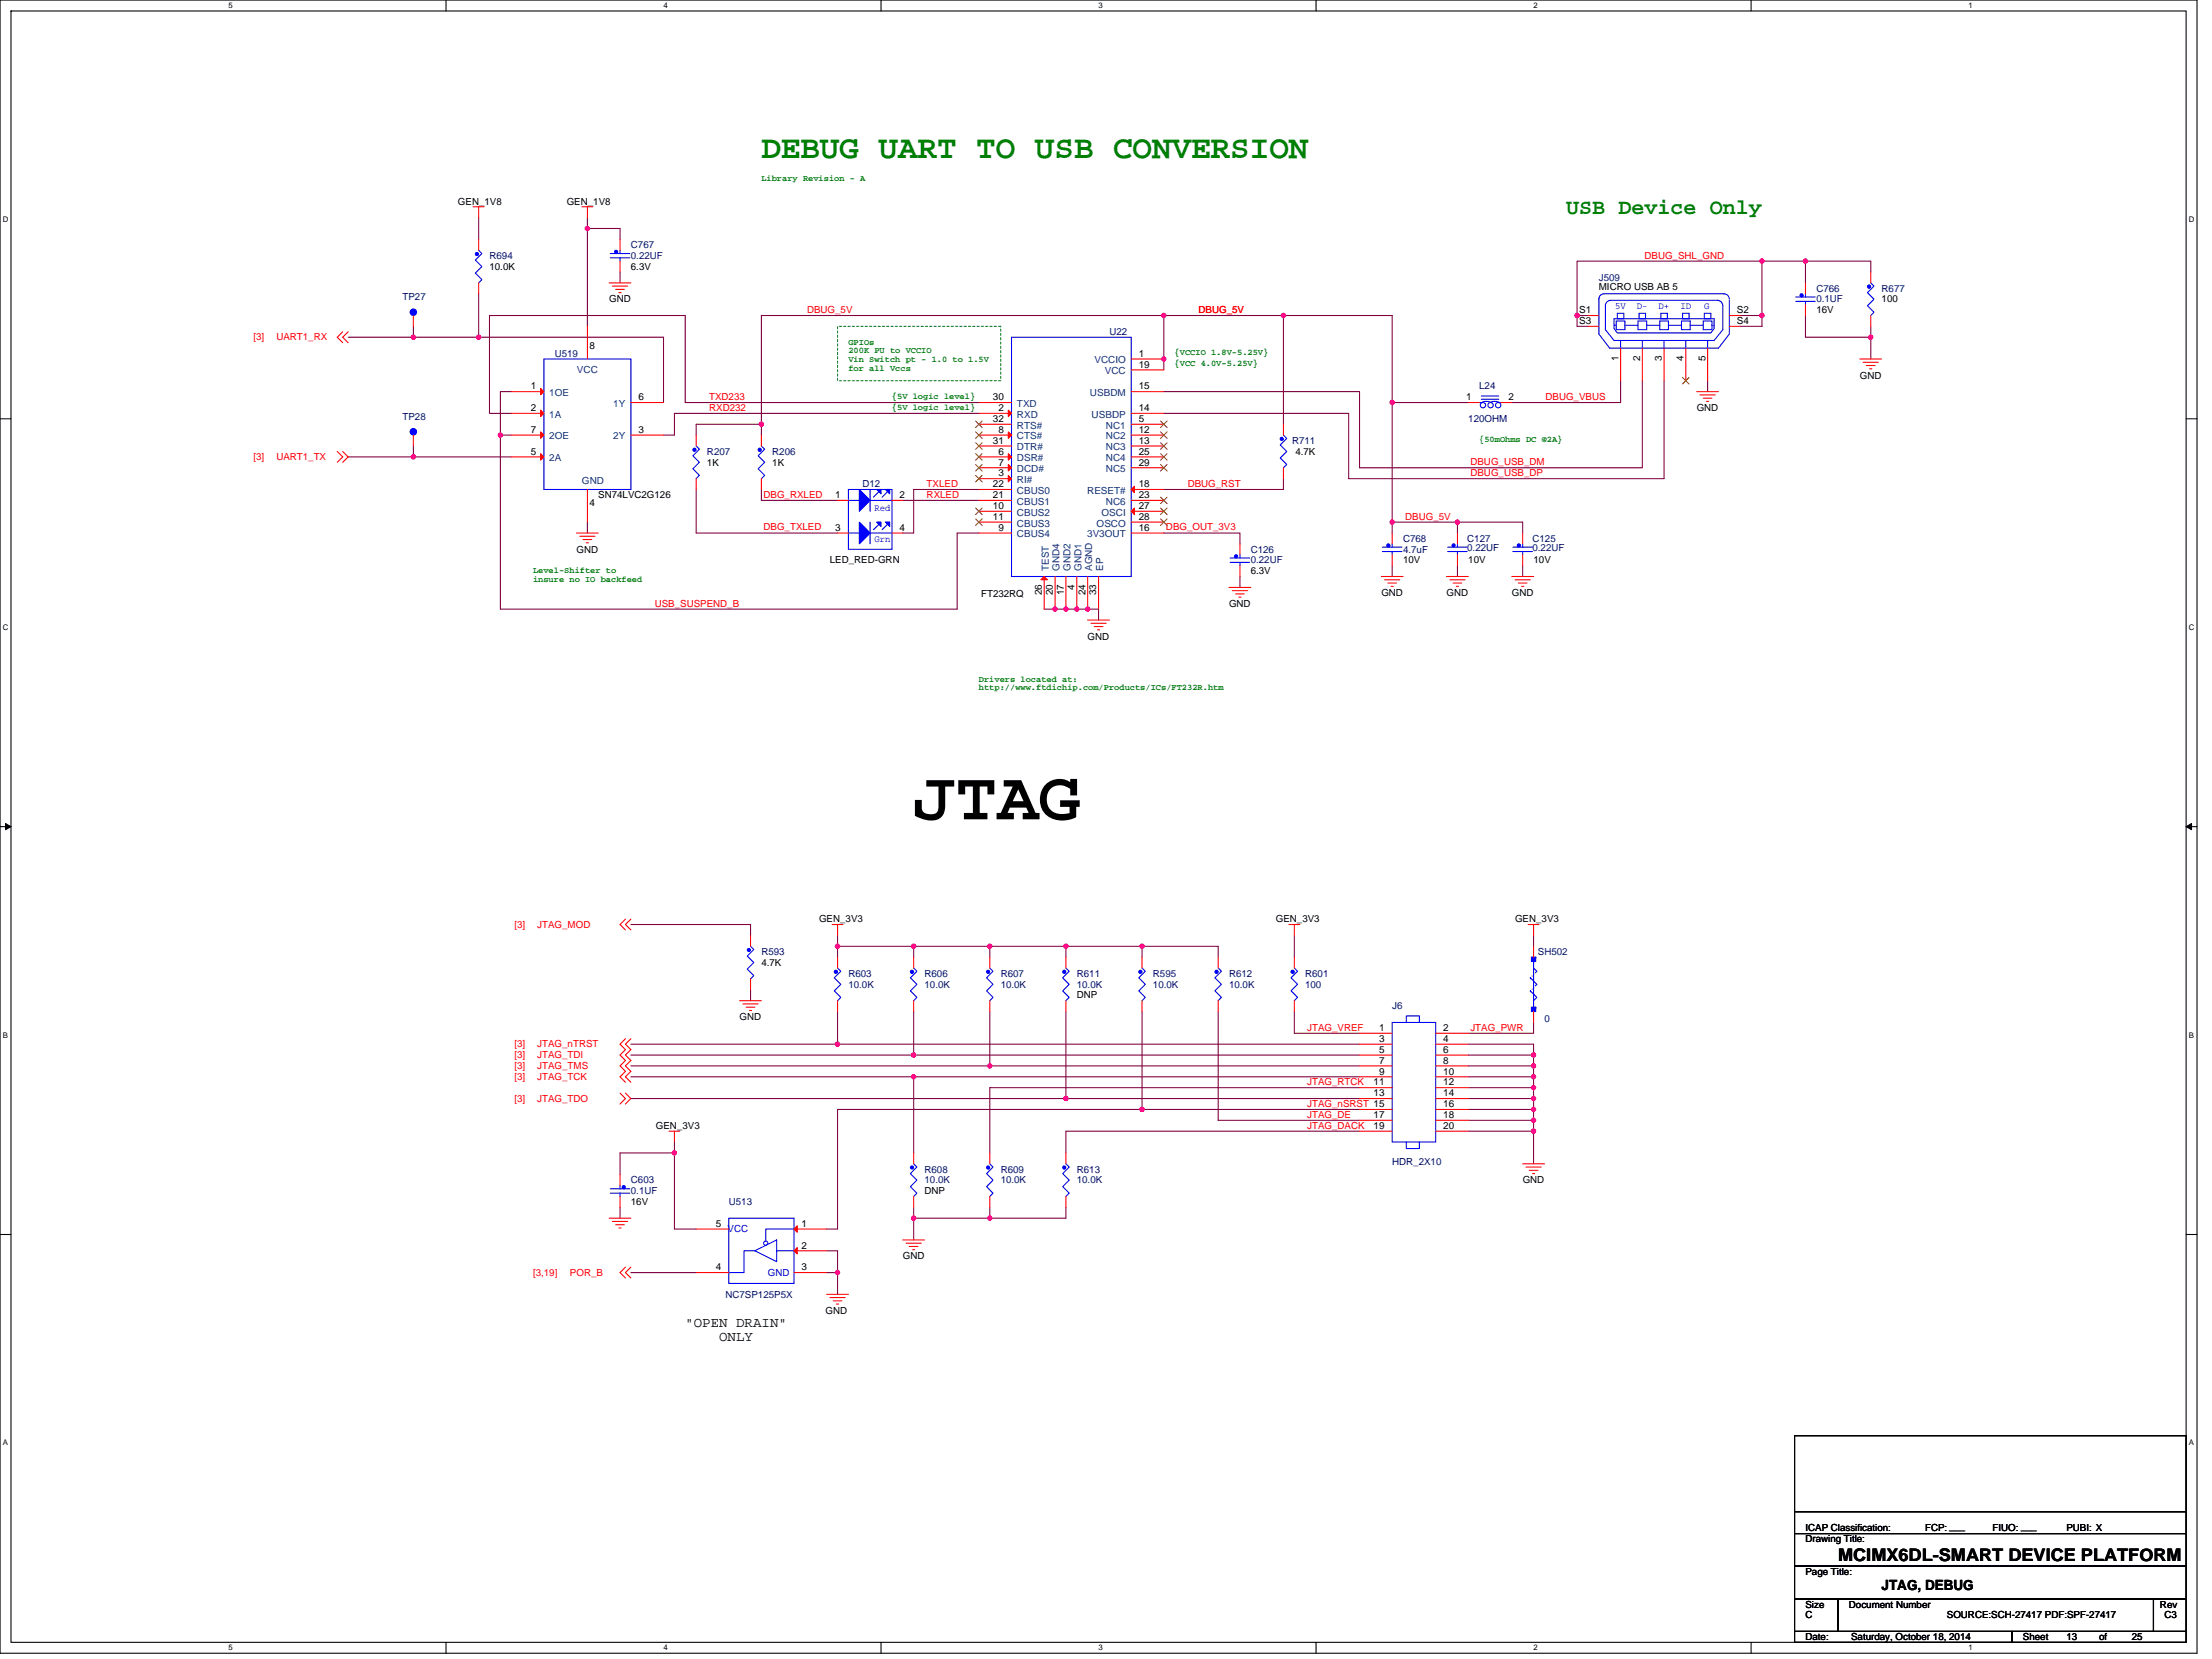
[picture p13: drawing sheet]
<svg xmlns="http://www.w3.org/2000/svg" width="610mm" height="457mm" viewBox="0 0 610 457" stroke-linecap="round" stroke-linejoin="round" font-family="sans-serif">
<defs><g id="words">
<text font-size="19.2" x="251.8" y="225.8">JTAG</text>
<text font-size="9" fill="#008000" x="209.8" y="43.5">DEBUG UART TO USB CONVERSION</text>
<text font-size="6" fill="#008000" x="431.6" y="59">USB Device Only</text>
<text font-size="4.8" x="506.6" y="430.1">MCIMX6DL-SMART DEVICE PLATFORM</text>
<g font-size="3.9">
<text x="188.8" y="365.8">&quot;OPEN DRAIN&quot;</text>
<text x="198.2" y="369.7">ONLY</text>
<text x="518.5" y="438.2">JTAG, DEBUG</text>
</g>
<g font-size="2.7">
<text x="126.2" y="56.4">GEN_1V8</text>
<text x="156.2" y="56.4">GEN_1V8</text>
<text x="134.9" y="74.4">10.0K</text>
<text x="173.9" y="74.4">6.3V</text>
<text x="167.9" y="83.4">GND</text>
<text x="440.6" y="80.1">MICRO USB AB 5</text>
<text x="518.5" y="83.4">100</text>
<text x="435.2" y="86.3">S1</text>
<text x="435.2" y="89.3">S3</text>
<text x="478.7" y="86.3">S2</text>
<text x="478.7" y="89.3">S4</text>
<text x="500.6" y="86.3">16V</text>
<text x="162.5" y="96.2">8</text>
<text x="313.8" y="101.3">19</text>
<text x="313.8" y="98.3">1</text>
<text x="446" y="99.6" transform="rotate(-90 446 99.6)">1</text>
<text x="452" y="99.6" transform="rotate(-90 452 99.6)">2</text>
<text x="458" y="99.6" transform="rotate(-90 458 99.6)">3</text>
<text x="464" y="99.6" transform="rotate(-90 464 99.6)">4</text>
<text x="470" y="99.6" transform="rotate(-90 470 99.6)">5</text>
<text x="146.3" y="107.3">1</text>
<text x="313.8" y="107.3">15</text>
<text x="512.6" y="104.3">GND</text>
<text x="146.3" y="113.3">2</text>
<text x="176" y="110.3">6</text>
<text x="273.6" y="110.3">30</text>
<text x="275.1" y="113.3">2</text>
<text x="313.8" y="113.3">14</text>
<text x="404" y="110.3">1</text>
<text x="415.7" y="110.3">2</text>
<text x="467.6" y="113.3">GND</text>
<text x="146.3" y="119.3">7</text>
<text x="176" y="119.3">3</text>
<text x="273.6" y="116.3">32</text>
<text x="275.1" y="119.3">8</text>
<text x="313.8" y="119.3">12</text>
<text x="313.8" y="116.3">5</text>
<text x="146.3" y="125.3">5</text>
<text x="273.6" y="122.3">31</text>
<text x="275.1" y="125.3">6</text>
<text x="313.8" y="125.3">25</text>
<text x="313.8" y="122.3">13</text>
<text x="357" y="125.3">4.7K</text>
<text x="194.8" y="128.3">1K</text>
<text x="212.8" y="128.3">1K</text>
<text x="275.1" y="131.3">3</text>
<text x="275.1" y="128.3">7</text>
<text x="313.8" y="128.3">29</text>
<text x="164.9" y="137.3">SN74LVC2G126</text>
<text x="230.2" y="137.3">1</text>
<text x="247.9" y="137.3">2</text>
<text x="273.6" y="137.3">21</text>
<text x="273.6" y="134.3">22</text>
<text x="313.8" y="137.3">23</text>
<text x="313.8" y="134.3">18</text>
<text x="162.5" y="139.4">4</text>
<text x="273.6" y="143.3">11</text>
<text x="273.6" y="140.3">10</text>
<text x="313.8" y="140.3">27</text>
<text x="313.8" y="143.3">28</text>
<text x="230.2" y="146.3">3</text>
<text x="247.9" y="146.3">4</text>
<text x="275.1" y="146.3">9</text>
<text x="313.8" y="146.3">16</text>
<text x="158.9" y="152.3">GND</text>
<text x="228.7" y="155.3">LED_RED-GRN</text>
<text x="386.7" y="155.3">10V</text>
<text x="404.6" y="155.3">10V</text>
<text x="422.6" y="155.3">10V</text>
<text x="344.7" y="158.3">6.3V</text>
<text x="270.4" y="164.6">FT232RQ</text>
<text x="287.1" y="164" transform="rotate(-90 287.1 164)">26</text>
<text x="290.2" y="164" transform="rotate(-90 290.2 164)">20</text>
<text x="293.1" y="164" transform="rotate(-90 293.1 164)">17</text>
<text x="296.1" y="162.5" transform="rotate(-90 296.1 162.5)">4</text>
<text x="299.1" y="164" transform="rotate(-90 299.1 164)">24</text>
<text x="302.1" y="164" transform="rotate(-90 302.1 164)">33</text>
<text x="338.7" y="167.3">GND</text>
<text x="380.7" y="164.3">GND</text>
<text x="398.7" y="164.3">GND</text>
<text x="416.6" y="164.3">GND</text>
<text x="299.7" y="176.3">GND</text>
<text x="225.7" y="254.2">GEN_3V3</text>
<text x="351.6" y="254.2">GEN_3V3</text>
<text x="417.5" y="254.2">GEN_3V3</text>
<text x="209.8" y="266.2">4.7K</text>
<text x="296.8" y="275.2">DNP</text>
<text x="203.8" y="281.2">GND</text>
<text x="380" y="284.1">1</text>
<text x="380" y="287.1">3</text>
<text x="397.8" y="284.1">2</text>
<text x="397.8" y="287.1">4</text>
<text x="380" y="290.2">5</text>
<text x="380" y="293.1">7</text>
<text x="397.8" y="290.2">6</text>
<text x="397.8" y="293.1">8</text>
<text x="378.5" y="299.1">11</text>
<text x="380" y="296.1">9</text>
<text x="397.8" y="296.1">10</text>
<text x="397.8" y="299.1">12</text>
<text x="378.5" y="302.1">13</text>
<text x="397.8" y="302.1">14</text>
<text x="397.8" y="305.1">16</text>
<text x="180.8" y="311.1">GEN_3V3</text>
<text x="378.5" y="311.1">19</text>
<text x="378.5" y="308.1">17</text>
<text x="397.8" y="308.1">18</text>
<text x="397.8" y="311.1">20</text>
<text x="254.8" y="329.1">DNP</text>
<text x="419.6" y="326.1">GND</text>
<text x="173.9" y="332.1">16V</text>
<text x="197.2" y="338.1">5</text>
<text x="220.9" y="338.1">1</text>
<text x="220.9" y="344.1">2</text>
<text x="248.8" y="347.1">GND</text>
<text x="197.2" y="350.1">4</text>
<text x="220.9" y="350.1">3</text>
<text x="227.5" y="362.1">GND</text>
<text x="497.6" y="425">Drawing Title:</text>
<text x="497.6" y="422">ICAP Classification:</text>
<text x="530.5" y="422">FCP: ___</text>
<text x="549.1" y="422">FIUO: ___</text>
<text x="569.5" y="422">PUBI: X</text>
<text x="497.6" y="434">Page Title:</text>
<text x="497.6" y="443">Size</text>
<text x="509.5" y="443">Document Number</text>
<text x="595.3" y="443">Rev</text>
<text x="497.6" y="446">C</text>
<text x="536.5" y="446">SOURCE:SCH-27417 PDF:SPF-27417</text>
<text x="596.5" y="446">C3</text>
<text x="497.6" y="452">Date:</text>
<text x="510.2" y="452">Saturday, October 18, 2014</text>
<text x="557.5" y="452">Sheet</text>
<text x="569.5" y="452">13</text>
<text x="578.5" y="452">of</text>
<text x="587.5" y="452">25</text>
</g>
<g font-size="2.7" fill="#000080">
<text x="134.9" y="71.4">R694</text>
<text x="173.9" y="68.4">C767</text>
<text x="173.9" y="71.4">0.22UF</text>
<text x="440.6" y="77.3">J509</text>
<text x="110.9" y="82.7">TP27</text>
<text x="500.6" y="80.3">C766</text>
<text x="500.6" y="83.4">0.1UF</text>
<text x="518.5" y="80.3">R677</text>
<text x="305.8" y="92.3">U22</text>
<text x="152.9" y="98.3">U519</text>
<text x="407.6" y="107.3">L24</text>
<text x="110.9" y="115.7">TP28</text>
<text x="404.6" y="116.3">120OHM</text>
<text x="194.8" y="125.3">R207</text>
<text x="212.8" y="125.3">R206</text>
<text x="356.1" y="122.3">R711</text>
<text x="237.7" y="134.3">D12</text>
<text x="386.7" y="149.3">C768</text>
<text x="404.3" y="149.3">C127</text>
<text x="422.3" y="149.3">C125</text>
<text x="344.7" y="152.3">C126</text>
<text x="344.7" y="155.3">0.22UF</text>
<text x="386.7" y="152.3">4.7uF</text>
<text x="404.3" y="152">0.22UF</text>
<text x="422.3" y="152">0.22UF</text>
<text x="209.8" y="263.2">R593</text>
<text x="423.8" y="263.2">SH502</text>
<text x="233.8" y="269.2">R603</text>
<text x="254.8" y="269.2">R606</text>
<text x="275.8" y="269.2">R607</text>
<text x="296.8" y="269.2">R611</text>
<text x="317.7" y="269.2">R595</text>
<text x="338.7" y="269.2">R612</text>
<text x="359.7" y="269.2">R601</text>
<text x="233.8" y="272.2">10.0K</text>
<text x="254.8" y="272.2">10.0K</text>
<text x="275.8" y="272.2">10.0K</text>
<text x="296.8" y="272.2">10.0K</text>
<text x="317.7" y="272.2">10.0K</text>
<text x="338.7" y="272.2">10.0K</text>
<text x="359.7" y="272.2">100</text>
<text x="383.7" y="278.2">J6</text>
<text x="425.6" y="281.8">0</text>
<text x="254.8" y="323.1">R608</text>
<text x="275.8" y="323.1">R609</text>
<text x="296.8" y="323.1">R613</text>
<text x="383.7" y="321">HDR_2X10</text>
<text x="173.9" y="326.1">C603</text>
<text x="173.9" y="329.1">0.1UF</text>
<text x="254.8" y="326.1">10.0K</text>
<text x="275.8" y="326.1">10.0K</text>
<text x="296.8" y="326.1">10.0K</text>
<text x="200.9" y="332.1">U513</text>
<text x="199.9" y="357.6">NC7SP125P5X</text>
</g>
<g font-size="2.7" fill="#f00">
<text x="453.2" y="71.3">DBUG_SHL_GND</text>
<text x="222.4" y="86.3">DBUG_5V</text>
<text x="330.3" y="86.3">DBUG_5V</text>
<text x="69.9" y="93.8">[3]</text>
<text x="76.2" y="93.8">UART1_RX</text>
<text x="195.4" y="110.3">TXD233</text>
<text x="195.4" y="113.3">RXD232</text>
<text x="425.9" y="110.2">DBUG_VBUS</text>
<text x="69.9" y="126.8">[3]</text>
<text x="76.2" y="126.8">UART1_TX</text>
<text x="405.2" y="128.2">DBUG_USB_DM</text>
<text x="405.2" y="131.2">DBUG_USB_DP</text>
<text x="210.4" y="137.2">DBG_RXLED</text>
<text x="255.4" y="137.3">RXLED</text>
<text x="255.4" y="134.3">TXLED</text>
<text x="327.3" y="134.2">DBUG_RST</text>
<text x="387.3" y="143.2">DBUG_5V</text>
<text x="210.4" y="146.2">DBG_TXLED</text>
<text x="321.3" y="146.2">DBG_OUT_3V3</text>
<text x="180.4" y="167.2">USB_SUSPEND_B</text>
<text x="141.8" y="255.7">[3]</text>
<text x="148.1" y="255.7">JTAG_MOD</text>
<text x="360.3" y="284.1">JTAG_VREF</text>
<text x="405.2" y="284.1">JTAG_PWR</text>
<text x="141.8" y="288.6">[3]</text>
<text x="141.8" y="291.7">[3]</text>
<text x="148.1" y="288.6">JTAG_nTRST</text>
<text x="148.1" y="291.7">JTAG_TDI</text>
<text x="141.8" y="294.6">[3]</text>
<text x="141.8" y="297.6">[3]</text>
<text x="148.1" y="294.6">JTAG_TMS</text>
<text x="148.1" y="297.6">JTAG_TCK</text>
<text x="360.3" y="299">JTAG_RTCK</text>
<text x="141.8" y="303.6">[3]</text>
<text x="148.1" y="303.6">JTAG_TDO</text>
<text x="360.3" y="305.1">JTAG_nSRST 15</text>
<text x="360.3" y="308">JTAG_DE</text>
<text x="360.3" y="311">JTAG_DACK</text>
<text x="146.9" y="351.6">[3,19]</text>
<text x="157.1" y="351.6">POR_B</text>
</g>
<g font-size="2.7" fill="#00f">
<text x="445.1" y="85.2">5V</text>
<text x="451.1" y="85.2">D-</text>
<text x="457.1" y="85.2">D+</text>
<text x="463.1" y="85.2">ID</text>
<text x="469.7" y="85.2">G</text>
<text x="241" y="140.9">Red</text>
<text x="241" y="149.4">Grn</text>
<text x="200.5" y="339.6">VCC</text>
<text x="211.6" y="351.6">GND</text>
</g>
<g font-size="2.7" fill="#004080">
<text x="301.6" y="100.1">VCCIO</text>
<text x="159" y="102.8">VCC</text>
<text x="304.5" y="103.1">VCC</text>
<text x="151.4" y="109.1">1OE</text>
<text x="169" y="112.1">1Y</text>
<text x="280.3" y="112.1">TXD</text>
<text x="300.4" y="109.1">USBDM</text>
<text x="151.4" y="115.1">1A</text>
<text x="280.3" y="118.1">RTS#</text>
<text x="280.3" y="115.1">RXD</text>
<text x="300.8" y="115.1">USBDP</text>
<text x="304.8" y="118.1">NC1</text>
<text x="151.4" y="121.1">2OE</text>
<text x="169" y="121.1">2Y</text>
<text x="280.3" y="124.1">DTR#</text>
<text x="280.3" y="121.1">CTS#</text>
<text x="304.8" y="124.1">NC3</text>
<text x="304.8" y="121.1">NC2</text>
<text x="151.4" y="127.1">2A</text>
<text x="280.3" y="130.1">DCD#</text>
<text x="280.3" y="127.1">DSR#</text>
<text x="304.8" y="130.1">NC5</text>
<text x="304.8" y="127.1">NC4</text>
<text x="160.4" y="133.3">GND</text>
<text x="280.3" y="133.1">RI#</text>
<text x="280.3" y="136.1">CBUS0</text>
<text x="299.6" y="136.1">RESET#</text>
<text x="280.3" y="139.1">CBUS1</text>
<text x="280.3" y="142.1">CBUS2</text>
<text x="303.6" y="142.1">OSCI</text>
<text x="304.8" y="139.1">NC6</text>
<text x="280.3" y="148.1">CBUS4</text>
<text x="280.3" y="145.1">CBUS3</text>
<text x="299.6" y="148.1">3V3OUT</text>
<text x="302.2" y="145.1">OSCO</text>
<text x="289" y="157.4" transform="rotate(-90 289 157.4)">TEST</text>
<text x="292" y="157.4" transform="rotate(-90 292 157.4)">GND4</text>
<text x="295" y="157.4" transform="rotate(-90 295 157.4)">GND2</text>
<text x="298" y="157.4" transform="rotate(-90 298 157.4)">GND1</text>
<text x="301" y="157.4" transform="rotate(-90 301 157.4)">AGND</text>
<text x="304" y="157.4" transform="rotate(-90 304 157.4)">EP</text>
</g>
<g font-size="2.4" fill="#008000">
<text x="209.8" y="50">Library Revision - A</text>
<text x="233.8" y="95">GPIOs</text>
<text x="233.8" y="97.3">200K PU to VCCIO</text>
<text x="233.8" y="99.7">Vin Switch pt - 1.0 to 1.5V</text>
<text x="323.7" y="98">{VCCIO 1.8V-5.25V}</text>
<text x="323.7" y="100.9">{VCC 4.0V-5.25V}</text>
<text x="233.8" y="102.1">for all Vccs</text>
<text x="245.8" y="112.9">{5V logic level}</text>
<text x="245.8" y="109.9">{5V logic level}</text>
<text x="407.6" y="121.9">{50mOhms DC @2A}</text>
<text x="146.9" y="157.9">Level-Shifter to</text>
<text x="146.9" y="160.3">insure no IO backfeed</text>
<text x="269.8" y="187.9">Drivers located at:</text>
<text x="269.8" y="190.3">http://www.ftdichip.com/Products/ICs/FT232R.htm</text>
</g>
<g font-size="2.1">
<text x="63" y="2.3">5</text>
<text x="182.9" y="2.3">4</text>
<text x="302.7" y="2.3">3</text>
<text x="422.6" y="2.3">2</text>
<text x="542.5" y="2.3">1</text>
<text x=".8" y="61.2">D</text>
<text x="603.2" y="61.2">D</text>
<text x=".8" y="173.5">C</text>
<text x="603.2" y="173.5">C</text>
<text x=".8" y="285.9">B</text>
<text x="603.2" y="285.9">B</text>
<text x=".8" y="398.3">A</text>
<text x="603.2" y="398.3">A</text>
<text x="63" y="454.9">5</text>
<text x="182.9" y="454.9">4</text>
<text x="302.7" y="454.9">3</text>
<text x="422.6" y="454.9">2</text>
<text x="542.5" y="454.9">1</text>
</g>
</g></defs>
<path d="M0 0h605.5v455.6h-605.5zM3 3h599.5v449.6h-599.5z" fill="none" stroke="#000" stroke-width=".3"/>
<g fill="#fff">
<path d="M63 .3h1.2v2.4h-1.2z"/>
<path d="M63 452.9h1.2v2.4h-1.2z"/>
</g>
<path d="M122.9 0v3M122.9 452.6v3" fill="none" stroke="#000" stroke-width=".3"/>
<g fill="#fff">
<path d="M182.9 .3h1.1v2.4h-1.1z"/>
<path d="M182.9 452.9h1.1v2.4h-1.1z"/>
</g>
<path d="M242.8 0v3M242.8 452.6v3" fill="none" stroke="#000" stroke-width=".3"/>
<g fill="#fff">
<path d="M302.7 .3h1.2v2.4h-1.2z"/>
<path d="M302.7 452.9h1.2v2.4h-1.2z"/>
</g>
<path d="M362.7 0v3M362.7 452.6v3" fill="none" stroke="#000" stroke-width=".3"/>
<g fill="#fff">
<path d="M422.6 .3h1.2v2.4h-1.2z"/>
<path d="M422.6 452.9h1.2v2.4h-1.2z"/>
</g>
<path d="M482.6 0v3M482.6 452.6v3" fill="none" stroke="#000" stroke-width=".3"/>
<g fill="#fff">
<path d="M542.5 .3h1.2v2.4h-1.2z"/>
<path d="M542.5 452.9h1.2v2.4h-1.2z"/>
<path d="M.8 59.2h1.5v2.4h-1.5z"/>
<path d="M603.2 59.2h1.6v2.4h-1.6z"/>
<path d="M.8 171.6h1.5v2.4h-1.5z"/>
<path d="M603.2 171.6h1.6v2.4h-1.6z"/>
</g>
<path d="M0 115.4h3M602.5 115.4h3" fill="none" stroke="#000" stroke-width=".3"/>
<g fill="#fff">
<path d="M.8 284h1.4v2.4h-1.4z"/>
<path d="M603.2 284h1.4v2.4h-1.4z"/>
</g>
<path d="M0 227.8h3M602.5 227.8h3" fill="none" stroke="#000" stroke-width=".3"/>
<path d="M1.5 226.9l1.5 .9-1.5 .9zM602.5 227.8l1.5-.9v1.8z" fill="#000" stroke="#000" stroke-width=".28"/>
<g fill="#fff">
<path d="M.7 396.4h1.5v2.4h-1.5z"/>
<path d="M603.2 396.4h1.4v2.4h-1.4z"/>
</g>
<path d="M0 340.2h3M602.5 340.2h3M494.6 395.7h107.9v26.9h-107.9zM494.6 416.6h107.9M494.6 422.6h107.9v9h-107.9zM494.6 431.6h107.9v9h-107.9zM494.6 449.6h59.9v3h-59.9zM494.6 440.6h12v9h-12zM506.6 440.6h86.9v9h-86.9zM554.5 449.6h48v3h-48zM593.5 440.6h9v9h-9z" fill="none" stroke="#000" stroke-width=".3"/>
<path d="M230.8 89.9h45v15h-45z" fill="none" stroke="#008040" stroke-width=".3" stroke-dasharray=".6 .6"/>
<g fill="none" stroke="#800040" stroke-width=".3">
<path d="M131.9 60v6M161.9 60v3M161.9 63h9v3M161.9 63v26.9M170.9 75v3M485.6 72h-51v15M497.6 72h-12v15M497.6 72h18v3M497.6 72v6M95.9 92.9h18M113.9 92.9h18M113.9 89.9v3"/>
<path d="M131.9 81v11.9M131.9 92.9h51v18M320.7 87h33M320.7 87h-110.9v29.9M320.7 87v14.9M353.7 87h30v23.9M353.7 87v29.9M434.6 87v2.9h3M434.6 87h3M479.6 87h6M485.6 87v2.9h-6M497.6 87v5.9h18"/>
<path d="M515.6 92.9v6M515.6 89.9v3M137.9 119.9h3M137.9 119.9v48h125.9v-21h6M140.9 107.9h-3v12M209.8 116.9v3M209.8 116.9h-17.9v3M269.8 113.9h-83.9v6h-3M269.8 110.9h-81v-23.9h-53.9v26.9h6M383.7 110.9h20.9M383.7 110.9v33M446.6 104.9v6h-30"/>
<path d="M452.6 104.9v24h-77.9v-21h-54M458.6 104.9v27h-86.9v-18h-51M470.6 104.9v3M113.9 122.9v3h-18M113.9 125.9h27M191.9 134.9v12h38.9M209.8 134.9v3h21M248.8 137.9h21M269.8 134.9h-18v12h-3M353.7 131.9v3h-33M161.9 143.9v3M320.7 146.9h21v3"/>
<path d="M341.7 158.9v3M383.7 155.9v3M383.7 143.9v3M383.7 143.9h18M401.7 143.9h17.9v3M401.7 155.9v3M401.7 143.9v3M419.6 155.9v3M287.8 167.9h14.9v3M173.9 254.8h32.9v3M230.8 257.8v3M356.7 257.8v6"/>
<path d="M422.6 257.8v3M206.8 272.8v3M230.8 278.8v9M230.8 260.8v3M230.8 260.8h21M251.8 260.8h21M251.8 260.8v3M251.8 278.8v12M272.8 260.8v3M272.8 278.8v15M272.8 260.8h21M293.8 260.8v3"/>
<path d="M293.8 260.8h20.9M293.8 278.8v23.9M314.7 278.8v27h-83.9v32.9h-3M314.7 260.8v3M314.7 260.8h21v3M335.7 278.8v29.9h39M356.7 278.8v6h18M173.9 287.8h56.9M173.9 290.8h77.9M173.9 296.8h77.9v20.9M173.9 293.8h98.9M230.8 287.8h143.9"/>
<path d="M251.8 296.8h122.9M251.8 290.8h122.9M272.8 293.8h101.9M374.7 299.7h-101.9v18M404.6 287.8h18v3M404.6 290.8h18M404.6 293.8h18M404.6 296.8h18M404.6 299.7h18M422.6 293.8v3M422.6 299.7v3M422.6 281.8v3h-18"/>
<path d="M422.6 290.8v3M422.6 296.8v2.9M173.9 302.7h119.9M185.9 317.7v21h6M185.9 317.7h-15v6M185.9 314.7v3M293.8 302.7h80.9M314.7 305.8h60M374.7 311.7h-80.9v6M404.6 302.7h18M404.6 305.8h18M404.6 308.7h18"/>
<path d="M404.6 311.7h18M422.6 305.8v2.9M422.6 311.7v9M422.6 302.7v3.1M422.6 308.7v3M170.9 332.7v3M251.8 332.7v9M251.8 335.7h21M272.8 332.7v3M293.8 332.7v3h-21M173.9 350.7h18M227.8 350.7h3"/>
<path d="M227.8 344.7h3v6M230.8 350.7v6"/>
</g>
<g fill="#f0f" stroke="#f0f" stroke-width=".3">
<circle cx="353.7" cy="86.9" r=".59"/>
<circle cx="293.8" cy="167.9" r=".59"/>
<circle cx="290.7" cy="167.9" r=".59"/>
<circle cx="209.8" cy="116.9" r=".59"/>
<circle cx="320.7" cy="86.9" r=".59"/>
<circle cx="299.7" cy="167.9" r=".59"/>
<circle cx="296.7" cy="167.9" r=".59"/>
<circle cx="161.9" cy="63" r=".59"/>
<circle cx="131.9" cy="92.9" r=".59"/>
<circle cx="137.9" cy="119.9" r=".59"/>
<circle cx="320.7" cy="98.9" r=".59"/>
<circle cx="434.6" cy="86.9" r=".59"/>
<circle cx="113.9" cy="92.9" r=".59"/>
<circle cx="485.6" cy="86.9" r=".59"/>
<circle cx="401.6" cy="143.9" r=".59"/>
<circle cx="383.7" cy="143.9" r=".59"/>
<circle cx="383.7" cy="110.9" r=".59"/>
<circle cx="113.9" cy="125.9" r=".59"/>
<circle cx="515.5" cy="92.9" r=".59"/>
<circle cx="485.6" cy="71.9" r=".59"/>
<circle cx="497.5" cy="71.9" r=".59"/>
<circle cx="230.8" cy="260.8" r=".59"/>
<circle cx="272.8" cy="260.8" r=".59"/>
<circle cx="251.8" cy="260.8" r=".59"/>
<circle cx="230.8" cy="287.8" r=".59"/>
<circle cx="251.8" cy="290.7" r=".59"/>
<circle cx="272.8" cy="293.7" r=".59"/>
<circle cx="293.8" cy="302.7" r=".59"/>
<circle cx="272.8" cy="335.7" r=".59"/>
<circle cx="251.8" cy="335.7" r=".59"/>
<circle cx="230.8" cy="350.7" r=".59"/>
<circle cx="314.7" cy="260.8" r=".59"/>
<circle cx="293.7" cy="260.8" r=".59"/>
<circle cx="314.7" cy="305.7" r=".59"/>
<circle cx="251.8" cy="296.7" r=".59"/>
<circle cx="422.6" cy="311.7" r=".59"/>
<circle cx="185.8" cy="317.7" r=".59"/>
<circle cx="422.6" cy="290.7" r=".59"/>
<circle cx="422.6" cy="293.7" r=".59"/>
<circle cx="422.6" cy="296.7" r=".59"/>
<circle cx="422.6" cy="299.7" r=".59"/>
<circle cx="422.6" cy="302.7" r=".58"/>
<circle cx="422.6" cy="305.7" r=".59"/>
<circle cx="422.6" cy="308.7" r=".59"/>
</g>
<g fill="none" stroke="#f00" stroke-width=".3">
<path d="M130.4 57h3M131.9 57v3M160.4 57h3M161.9 57v3M131.9 66v3M131.9 78v3M167.9 78h6M168.8 78.8h4.2M169.7 79.8h2.4M170.9 66v3M170.9 72v3M497.6 78v3"/>
<path d="M515.6 75v3M94.4 91.4l-1.5 1.5 1.5 1.5M95.9 91.4l-1.5 1.5 1.5 1.5M113.9 87v2.9M161.9 89.9v9M170.6 80.6h.6M311.7 98.9h9M437.6 87h3M437.6 89.9h3M446.6 95.9v9M452.6 95.9v9M458.6 95.9v9"/>
<path d="M464.6 95.9v9M470.6 95.9v9M476.6 87h3M476.6 89.9h3M497.6 83.9v3.1M512.6 98.9h5.9M513.4 99.8h4.3M515.6 87v2.9M113.9 119.9v3M140.9 113.9h9M140.9 107.9h9M140.9 119.9h9"/>
<path d="M173.9 110.9h9M173.9 119.9h9M191.9 119.9v3M209.8 119.9v3M269.8 119.9h9M269.8 116.9h9M269.8 113.9h9M269.8 110.9h9M311.7 119.9h9M311.7 116.9h9M311.7 113.9h9M311.7 107.9h9"/>
<path d="M311.7 101.9h9M353.7 116.9v3M404.6 110.9h3M413.6 110.9h3M467.6 107.9h6M468.5 108.8h4.2M469.4 109.7h2.4M470.3 110.6h.6M514.4 100.7h2.3M515.2 101.6h.7M92.9 124.4l1.5 1.5-1.5 1.5M94.4 124.4l1.5 1.5-1.5 1.5"/>
<path d="M140.9 125.9h9M161.9 134.9v9M191.9 131.9v3M209.8 131.9v3M230.8 137.9h3M245.8 137.9h3M269.8 131.9h9M269.8 128.9h9M269.8 125.9h9M269.8 122.9h9M269.8 137.9h9M269.8 134.9h9"/>
<path d="M311.7 134.9h9M311.7 137.9h9M311.7 128.9h9M311.7 125.9h9M311.7 122.9h9M353.7 128.9v3M158.9 146.9h6M159.8 147.8h4.2M160.7 148.7h2.4M161.6 149.6h.6M230.8 146.9h3M245.8 146.9h3"/>
<path d="M269.8 146.9h9M269.8 143.9h9M269.8 140.9h9M287.8 158.9v9M290.8 158.9v9M293.8 158.9v9M296.8 158.9v9M299.7 158.9v9M302.7 158.9v9M311.7 146.9h9M311.7 140.9h9M311.7 143.9h9"/>
<path d="M341.7 149.9v3M341.7 155.9v3M380.7 158.9h6M381.6 159.8h4.2M383.7 146.9v3M383.7 152.9v3M398.7 158.9h5.9M399.6 159.8h4.2M401.7 146.9v3M401.7 152.9v3M416.6 158.9h6M417.5 159.8h4.2"/>
<path d="M419.6 146.9v3M419.6 152.9v3M299.7 170.9h6.1M300.7 171.8h4.1M301.5 172.7h2.5M302.5 173.6h.5M338.7 161.9h6M339.6 162.8h4.2M340.5 163.7h2.4M341.4 164.6h.6M382.5 160.7h2.4M383.4 161.6h.6"/>
<path d="M400.5 160.7h2.3M401.4 161.6h.6M418.4 160.7h2.4M419.3 161.6h.6M172.4 253.3l-1.5 1.5 1.5 1.5M173.9 253.3l-1.5 1.5 1.5 1.5M206.8 257.8v3M229.3 254.8h3M230.8 254.8v3M355.2 254.8h3M356.7 254.8v3M421.1 254.8h3"/>
<path d="M422.6 254.8v3M203.8 275.8h6M204.7 276.7h4.2M205.6 277.6h2.4M206.5 278.5h.6M206.8 269.8v3M230.8 263.8v3M230.8 275.8v3M251.8 263.8v3M251.8 275.8v3M272.8 263.8v3M272.8 275.8v3"/>
<path d="M293.8 263.8v3M293.8 275.8v3M314.7 263.8v3M314.7 275.8v3M335.7 263.8v3M335.7 275.8v3M356.7 263.8v3M356.7 275.8v3M422.6 260.8v3M422.6 278.8v3M172.4 286.3l-1.5 1.5 1.5 1.5-1.5 1.5 1.5 1.4-1.5 1.6 1.5 1.5-1.5 1.5 1.5 1.5M173.9 286.3l-1.5 1.5 1.5 1.5-1.5 1.5 1.5 1.4-1.5 1.6 1.5 1.5-1.5 1.5 1.5 1.5"/>
<path d="M374.7 284.8h9M374.7 290.8h9M374.7 293.8h9M374.7 296.8h9M374.7 299.7h9M374.7 287.8h9M395.7 284.8h8.9M395.7 287.8h8.9M395.7 290.8h8.9M395.7 293.8h8.9M395.7 296.8h8.9M395.7 299.7h8.9"/>
<path d="M170.9 301.2l1.5 1.5-1.5 1.5M172.4 301.2l1.5 1.5-1.5 1.5M184.4 311.7h2.9M185.9 311.7v3M251.8 317.7v3M272.8 317.7v3M293.8 317.7v3M374.7 302.7h9M374.7 305.8h9M374.7 311.7h9M374.7 308.7h9M395.7 302.7h8.9"/>
<path d="M395.7 305.8h8.9M395.7 308.7h8.9M395.7 311.7h8.9M167.9 335.7h6M168.8 336.6h4.2M169.7 337.5h2.4M170.6 338.4h.6M170.9 323.7v3M170.9 329.7v3M191.9 338.7h9M218.8 338.7h9M251.8 329.7v3"/>
<path d="M272.8 329.7v3M293.8 329.7v3M419.6 320.7h6M420.5 321.6h4.2M421.4 322.5h2.4M422.3 323.4h.6M172.4 349.2l-1.5 1.5 1.5 1.5M173.9 349.2l-1.5 1.5 1.5 1.5M191.9 350.7h9M218.8 344.7h9M218.8 350.7h9M227.8 356.7h6"/>
<path d="M228.7 357.6h4.2M229.6 358.5h2.4M230.5 359.4h.6M248.8 341.7h6M249.7 342.6h4.2M250.6 343.5h2.4M251.5 344.4h.6"/>
</g>
<g fill="#00f" stroke="#00f" stroke-width=".3">
<path d="M236.8 134.9l3 3-3 3z" fill-rule="evenodd"/>
<path d="M241.6 134.9h1.2v1.2z" fill-rule="evenodd"/>
<path d="M244 134.9h1.2v1.2z" fill-rule="evenodd"/>
<path d="M236.8 143.9l3 3-3 3z" fill-rule="evenodd"/>
<path d="M244 143.9h1.2v1.2z" fill-rule="evenodd"/>
<path d="M241.6 143.9h1.2v1.2z" fill-rule="evenodd"/>
<path d="M422 263.8v1.2h1.2v-1.2z" fill-rule="evenodd"/>
<path d="M422 277.6v1.2h1.2v-1.2z" fill-rule="evenodd"/>
<circle cx="293.3" cy="267.8" r=".44"/>
<circle cx="314.3" cy="267.8" r=".44"/>
<circle cx="335.3" cy="267.8" r=".45"/>
<circle cx="113.9" cy="86" r=".89"/>
<circle cx="356.2" cy="267.8" r=".45"/>
<circle cx="131.4" cy="70" r=".44"/>
<circle cx="113.9" cy="119" r=".89"/>
<circle cx="353.2" cy="121" r=".43"/>
<circle cx="400.6" cy="150.3" r=".44"/>
<circle cx="209.4" cy="123.9" r=".44"/>
<circle cx="191.4" cy="123.9" r=".45"/>
<circle cx="251.3" cy="321.8" r=".44"/>
<circle cx="382.6" cy="150.3" r=".45"/>
<circle cx="418.6" cy="150.3" r=".44"/>
<circle cx="515.1" cy="79" r=".45"/>
<circle cx="169.8" cy="69.4" r=".44"/>
<circle cx="272.3" cy="321.8" r=".43"/>
<circle cx="206.4" cy="261.8" r=".44"/>
<circle cx="340.6" cy="153.3" r=".43"/>
<circle cx="293.3" cy="321.8" r=".43"/>
<circle cx="496.5" cy="81.4" r=".44"/>
<circle cx="171.9" cy="327.2" r=".43"/>
<circle cx="230.4" cy="267.8" r=".45"/>
<circle cx="251.3" cy="267.8" r=".45"/>
<circle cx="272.3" cy="267.8" r=".44"/>
</g>
<g fill="none" stroke="#00f" stroke-width=".3">
<path d="M131.9 69l.9 .9-1.8 1.8 1.8 1.8-1.8 1.8 1.8 1.8-.9 .9M168.2 71.1h5.4M168.2 69.9h5.4M170.9 71.1v.9M170.9 69v.9M515.6 78l.8 .8-1.8 1.8 1.8 1.8-1.8 1.8 1.8 1.8-.8 1M149.9 98.9h24v36h-24zM278.8 92.9h32.9v66h-32.9zM440.6 82.1v10l3 3.8h30l3-3.8v-9.3M442.4 84.2v6.6l2.4 3h27.6l2.4-3v-6.6M445.4 89.6h-.6v-1.8h27.6v2.8l-.9 1.1h-25.8l-.9-1.1v-1M445.4 88.5h2.4v2.3h-2.4z"/>
<path d="M445.7 86.3h1.8v1.5h-1.8zM446.6 93.8v2.1M447.8 89.6h3.6M451.4 88.5h2.4v2.3h-2.4zM451.7 86.3h1.8v1.5h-1.8zM452.6 93.8v2.1M453.8 89.6h3.6M457.4 88.5h2.4v2.3h-2.4zM457.7 86.3h1.8v1.5h-1.8zM458.6 93.8v2.1M459.8 89.6h3.6M463.4 88.5h2.4v2.3h-2.4z"/>
<path d="M463.7 86.3h1.8v1.5h-1.8zM464.6 93.8v2.1M465.8 89.6h3.6M469.4 88.5h2.4v2.3h-2.4zM469.7 86.3h1.8v1.5h-1.8zM470.6 93.8v2.1M471.8 89.6h.6M474.8 84.2a1.5 1.5 0 0 0-1.5-1.4h-29.4a1.46 1.46 0 0 0-1.5 1.4M475.1 81a1.49 1.49 0 0 1 1.5 1.4M475.1 81h-33a1.46 1.46 0 0 0-1.5 1.4M494.9 83.1h5.4M494.9 81.9h5.4"/>
<path d="M497.6 83.1v.8M497.6 81v.9M353.7 119.9l.9 .9-1.8 1.8 1.8 1.8-1.8 1.8 1.8 1.8-.9 .9M407.6 110.9h.9M408.2 110h4.8M408.2 109.1h4.8M408.5 110.8l1.1-.2 1.1 .2M410.9 110.8l1.1-.2 1.1 .2M412.7 110.9h.9M191.9 122.9l.8 .9-1.8 1.8 1.8 1.8-1.8 1.8 1.8 1.8-.8 .9M209.8 122.9l.9 .9-1.8 1.8 1.8 1.8-1.8 1.8 1.8 1.8-.9 .9M233.8 134.9h12v16.5h-12z"/>
<path d="M233.8 137.9h3M239.8 134.9v6M239.8 137.9h6M242.2 135.5l-1.5 1.5M244.6 135.5l-1.5 1.5M233.8 146.9h3M239.8 143.9v6M239.8 146.9h6M242.2 144.5l-1.5 1.5M244.6 144.5l-1.5 1.5M339 155h5.4M339 153.8h5.4"/>
<path d="M341.7 155v.9M341.7 152.9v.9M381 152h5.4M381 150.8h5.4M383.7 152v.9M383.7 149.9v.9M398.9 152h5.4M398.9 150.8h5.4M401.7 152v.9M401.7 149.9v.9M416.9 152h5.4M416.9 150.8h5.4"/>
<path d="M419.6 152v.9M419.6 149.9v.9M206.8 260.8l.9 .9-1.8 1.8 1.8 1.8-1.8 1.8 1.8 1.8-.9 .9M230.8 266.8l.9 .9-1.8 1.8 1.8 1.8-1.8 1.8 1.8 1.8-.9 .9M251.8 266.8l.9 .9-1.8 1.8 1.8 1.8-1.8 1.8 1.8 1.8-.9 .9M272.8 266.8l.9 .9-1.8 1.8 1.8 1.8-1.8 1.8 1.8 1.8-.9 .9M293.8 266.8l.9 .9-1.8 1.8 1.8 1.8-1.8 1.8 1.8 1.8-.9 .9M314.7 266.8l.9 .9-1.8 1.8 1.8 1.8-1.8 1.8 1.8 1.8-.9 .9M335.7 266.8l.9 .9-1.8 1.8 1.8 1.8-1.8 1.8 1.8 1.8-.9 .9M356.7 266.8l.9 .9-1.8 1.8 1.8 1.8-1.8 1.8 1.8 1.8-.9 .9M421.7 269.5l1.8 1.8M422.6 266.8v9l.9-.9-1.8-1.8"/>
<path d="M422.6 266.8l.9 .9M422.6 265v1.8M422.6 275.8v1.8M383.7 281.8h12v32.9h-12zM387.6 281.8v-1.8h3.6v1.8M387.6 314.7v1.8h3.6v-1.8M168.2 328.8h5.4M168.2 327.6h5.4M170.9 328.8v.9M170.9 326.7v.9M200.9 335.7h17.9v18h-17.9zM218.8 338.7h-7.8v3.3"/>
<path d="M251.8 320.7l.9 .9-1.8 1.8 1.8 1.8-1.8 1.8 1.8 1.8-.9 .9M272.8 320.7l.9 .9-1.8 1.8 1.8 1.8-1.8 1.8 1.8 1.8-.9 .9M293.8 320.7l.9 .9-1.8 1.8 1.8 1.8-1.8 1.8 1.8 1.8-.9 .9M208 344.7l6-3v6zM208 344.7h-3v6h-4.1M214 344.7h4.8"/>
<circle cx="408.7" cy="111.7" r=".74"/>
<circle cx="410.8" cy="111.7" r=".74"/>
<circle cx="412.9" cy="111.7" r=".74"/>
<circle cx="211" cy="342.6" r=".59"/>
</g>
<path d="M421.7 269.5h.1M421.7 273.1h.1M423.5 267.7l-1.8 1.8M423.5 271.3l-1.8 1.8" fill="none" stroke="#00f" stroke-width=".3" stroke-dasharray=".6 .6 0 .6 0 .6"/>
<g fill="#f00" stroke="#f00" stroke-width=".3">
<path d="M277.9 131l.9 .9-.9 .9z"/>
<path d="M277.9 128l.9 .9-.9 .9z"/>
<path d="M277.9 125l.9 .9-.9 .9z"/>
<path d="M311.7 140.9l.9-.9v1.8z"/>
<path d="M311.7 134.9l.9-.9v1.8z"/>
<path d="M286.9 159.8l.9-.9 .8 .9z"/>
<path d="M277.9 119l.9 .9-.9 .9z"/>
<path d="M277.9 113l.9 .9-.9 .9z"/>
<path d="M218.8 338.7l.9-.9v1.8z"/>
<path d="M218.8 344.7l.9-.9v1.8z"/>
<path d="M149 113l.9 .9-.9 .9z"/>
<path d="M149 107l.9 .9-.9 .9z"/>
<path d="M149 119l.9 .9-.9 .9z"/>
<path d="M149 125l.9 .9-.9 .9z"/>
</g>
<g fill="none" stroke="#804000" stroke-width=".28">
<path d="M268.9 119l1.8 1.8M268.9 116l1.8 1.8M270.7 119l-1.8 1.8M270.7 116l-1.8 1.8M319.8 119l1.8 1.8M319.8 116l1.8 1.8M321.6 119l-1.8 1.8M321.6 116l-1.8 1.8M463.7 104l1.8 1.8M465.5 104l-1.8 1.8M268.9 131l1.8 1.8M268.9 128l1.8 1.8"/>
<path d="M268.9 125l1.8 1.8M268.9 122l1.8 1.8M270.7 131l-1.8 1.8M270.7 128l-1.8 1.8M270.7 125l-1.8 1.8M270.7 122l-1.8 1.8M319.8 137l1.8 1.8M319.8 128l1.8 1.8M319.8 125l1.8 1.8M319.8 122l1.8 1.8M321.6 137l-1.8 1.8M321.6 128l-1.8 1.8"/>
<path d="M321.6 125l-1.8 1.8M321.6 122l-1.8 1.8M268.9 143l1.8 1.8M268.9 140l1.8 1.8M270.7 143l-1.8 1.8M270.7 140l-1.8 1.8M319.8 140l1.8 1.8M319.8 143l1.8 1.8M321.6 140l-1.8 1.8M321.6 143l-1.8 1.8"/>
</g>
<use href="#words"/>
</svg>
